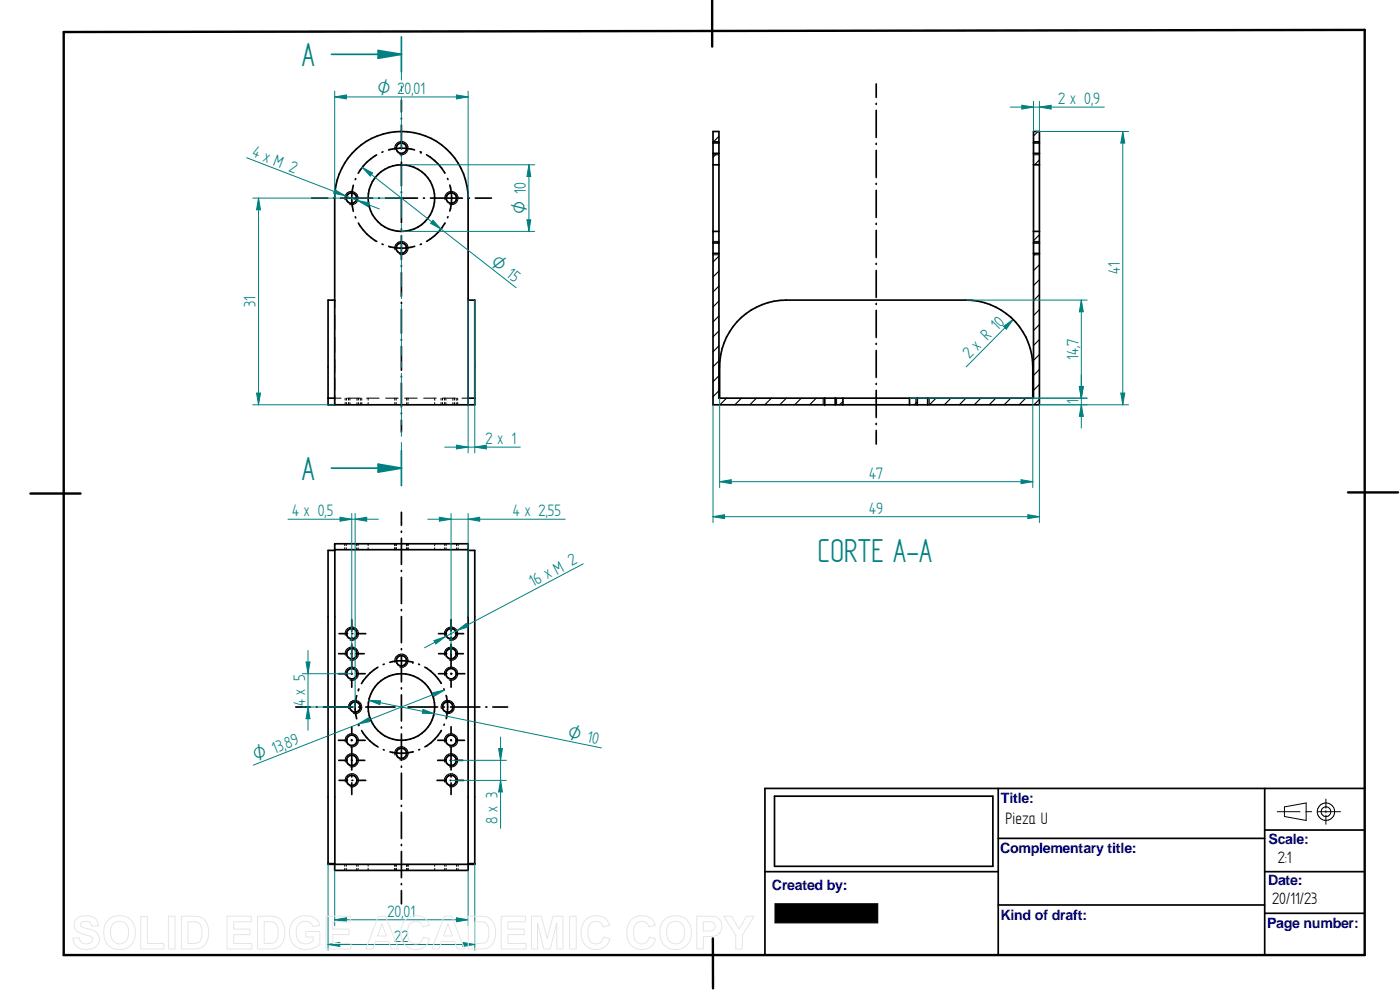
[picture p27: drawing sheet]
<svg xmlns="http://www.w3.org/2000/svg" width="420mm" height="297mm" viewBox="0 0 420 297" stroke-linecap="round" stroke-linejoin="round" font-family="sans-serif">
<defs><g id="words">
<g font-size="11.3" fill="#008080">
<text x="90.5" y="19.8">A</text>
<text x="90.5" y="144">A</text>
<text x="245.3" y="168.7">CORTE A-A</text>
</g>
<g font-size="5.6" fill="#008080">
<text x="317.6" y="31.3">2 x 0,9</text>
<text x="75.5" y="46.9" transform="rotate(21 75.5 46.9)">4 x M 2</text>
<text x="336.1" y="82.2" transform="rotate(-90 336.1 82.2)">41</text>
<text x="76.7" y="92.1" transform="rotate(-90 76.7 92.1)">31</text>
<text x="290.9" y="107.8" transform="rotate(-45 290.9 107.8)">2 x R 10</text>
<text x="323.6" y="107.9" transform="rotate(-90 323.6 107.9)">14,7</text>
<text x="323.6" y="121.2" transform="rotate(-90 323.6 121.2)">1</text>
<text x="145.7" y="133.3">2 x 1</text>
<text x="260.8" y="143.7">47</text>
<text x="87.7" y="154.9">4 x 0,5</text>
<text x="154" y="154.9">4 x 2,55</text>
<text x="260.8" y="154.2">49</text>
<text x="159.9" y="176.2" transform="rotate(-28 159.9 176.2)">16 x M 2</text>
<text x="91.6" y="212" transform="rotate(-90 91.6 212)">4 x 5</text>
<text x="86.1" y="224.7" transform="rotate(-21 86.1 224.7)">89</text>
<text x="149.3" y="247.3" transform="rotate(-90 149.3 247.3)">8 x 3</text>
<text x="116.3" y="275.1">20,01</text>
<text x="118.3" y="282.5">22</text>
</g>
<g font-size="5.6">
<text x="301.7" y="247.1">Pieza U</text>
<text x="383.5" y="259">2:1</text>
<text x="381.8" y="271.3">20/11/23</text>
</g>
<g font-size="5.4" fill="#008080">
<text x="113.3" y="28.2">O 20,01</text>
<text x="157.8" y="64.2" transform="rotate(-90 157.8 64.2)">O 10</text>
<text x="147.1" y="79.1" transform="rotate(38 147.1 79.1)">O 15</text>
<text x="170.2" y="221.4" transform="rotate(11 170.2 221.4)">O 10</text>
<text x="76.8" y="228.3" transform="rotate(-21 76.8 228.3)">O 13,</text>
</g>
<g font-size="4.3" fill="#000080">
<text x="300.4" y="240.9">Title:</text>
<text x="300.1" y="255.9">Complementary title:</text>
<text x="380.7" y="253.3">Scale:</text>
<text x="231.7" y="267">Created by:</text>
<text x="380.6" y="265.5">Date:</text>
<text x="300.3" y="276">Kind of draft:</text>
<text x="380.3" y="278.6">Page number:</text>
</g>
</g></defs>
<path d="M301.2 97.9l2.9-2.1-2.1 3zM304.1 95.8l-14.1 14.3" fill="none" stroke="#008080" stroke-width=".3"/>
<path d="M301.2 97.9l2.9-2.1-2.1 3z" fill="#008080"/>
<path d="M19.1 9.6l390.5-.6v277.6h-390.5zM213.7 0v14M9.1 148.1h15.1M404.6 147.7h15M213.9 281.6l.1 14.9" fill="none" stroke="#000" stroke-width=".72"/>
<g fill="none" stroke="#000" stroke-width=".51">
<path d="M120.5 30.1v3.5M120.5 35.4v.3M120.5 37.5v7.2M93.6 59.4h4.8M100.1 59.4h.3M100.4 59.4a20 20 0 0 1 20.1-19.9 20 20 0 0 1 20 19.9v62.1M100.4 59.4v62.1M102.2 59.4h9.6M106 55.6a15.8 15.8 0 0 0 0 7.8M106.8 53.6l-.2 .3M113 46.5l-.4 .2a14.5 14.5 0 0 0-5.1 5.3M113.6 59.4h.3"/>
<path d="M114.9 45.6l-.3 .1M115.7 59.4h9.6M120.5 46.5v.3M120.5 48.6v7.2M120.5 57.5v.4M120.5 59.6v7.2M124.4 45a14.4 14.4 0 0 0-7.8 0M126.1 45.6h.3M127.1 59.4h.3M128 46.4a14.8 14.8 0 0 1 5.5 5.5M129.2 59.4h9.6M134.3 53.6l.1 .2"/>
<path d="M135 55.5a14.1 14.1 0 0 1 0 7.8M140.6 59.4h.3M142.7 59.4h4.8M106.6 65.1l.2 .3M107.6 66.9a14.3 14.3 0 0 0 5.5 5.5M114.7 73.2l.3 .2M120.5 68.6v.3M120.5 70.7v7.2M120.5 79.7v.3M124.4 73.9a13.9 13.9 0 0 1-7.7 0M126.4 73.2l-.3 .2M133.6 66.9l-.1 .2a14.7 14.7 0 0 1-5.5 5.3"/>
<path d="M134.4 65l-.1 .3M120.5 81.8v7.1M120.5 90.7v.4M120.5 92.8v7.2M140.5 90h2v31.5h-44v-31.5h1.9M98.5 119.5h1.9M120.5 101.8v.3M120.5 103.9v7.2M120.5 112.9v.3M120.5 114.9v7.2M140.5 119.5h2M120.5 123.9v.3"/>
<path d="M120.5 126v3.6M120.5 153.7v3.9M120.5 159.4v.3M100.4 164.9h40.1M100.5 165.1h-2v94.2h44v-94.2h-2M120.5 161.5v7.8M120.5 171.2v.2M120.5 173.2v7.9M101.6 196.1h2.5M101.8 190.1h2.5M105.4 196.1h.2M105.6 185.9v3.5"/>
<path d="M105.6 191.2v.3M105.6 193.3v6.9M105.6 190.1h.3M106.8 196.1h2.5M107.2 190.1h2.6M115.3 199.3l-.3 .1M120.5 182.9v.3M120.5 185v7.8M120.5 194.6v.3M120.5 196.7v7.9M123.9 198.7a13.5 13.5 0 0 0-6.9 0M125.6 199.3l.3 .1"/>
<path d="M131.6 190.1h2.4M131.6 196.1h2.5M135.2 190.1h.3M135.3 196.1h.2M135.4 185.9v3.5M135.4 191.2v.3M135.4 193.3v6.9M136.7 190.1h2.4M136.7 196.1h2.4M88.8 212.1h4.4M94.9 212.1h.3M97.1 212.1h8.8"/>
<path d="M101.6 202.1h2.5M105.4 202.1h.3M105.6 202v.3M105.6 204.1v2.1M105.6 218.1v2.1M107 202.1h2.6M107 208.7a12.5 12.5 0 0 0 0 6.9M107.6 217.4l.1 .2M107.6 212.1h.4M107.7 206.7l-.1 .2M108.5 219.2a13.5 13.5 0 0 0 4.9 4.9M109.8 212.1h8.8"/>
<path d="M113.4 200.2a14.2 14.2 0 0 0-4.9 4.9M120.4 212.1h.3M120.5 206.4v.3M120.5 208.5v7.8M120.5 218.1v.3M122.5 212.1h8.8M127.5 200.2a13.1 13.1 0 0 1 4.9 4.9M131.6 202.1h2.5M132.4 219.2l-.1 .2a14 14 0 0 1-4.8 4.7M133.1 212.1h.3M133.2 206.7l.1 .3M133.3 217.3v.3"/>
<path d="M133.9 208.7a13.8 13.8 0 0 1 0 6.9M135.2 212.1h8.8M135.4 202v.3M135.4 204.1v2.1M135.4 218.1v2.1M135.4 202.1h.2M136.9 202.1h2.6M145.8 212.1h.3M147.9 212.1h4.4M101.6 222.1h2.5M101.7 228.1h2.5M101.8 234.1h2.5"/>
<path d="M105.4 222.1h.3M105.5 228.1h.2M105.6 222v.2M105.6 224.1v6.9M105.6 232.8v.3M105.6 234.9v3.5M105.6 234.1h.3M107 228.1h2.5M107 222.1h2.6M107.2 234.1h2.6M115.1 224.9l.2 .1M120.5 220.2v7.9"/>
<path d="M120.5 229.9v.3M120.5 232v7.8M124 225.6h-.1a13.9 13.9 0 0 1-6.9 0M125.9 224.9l-.2 .1M131.2 234.1h2.6M131.3 228.1h2.5M131.4 222.1h2.6M135.1 228.1h.1M135.1 234.1h.2M135.3 222.1h.2M135.4 222v.2M135.4 224.1v6.9"/>
<path d="M135.4 232.8v.3M135.4 234.9v3.5M136.5 228.1h2.4M136.6 234.1h2.6M136.9 222.1h2.5M232.4 238.9h65.6v21h-65.6zM299.6 236.6v50M379.5 236.6v50M409.6 236.6h-180v50M98.5 259.1h2l-.1-95.9h40.1v95.9h2M100.4 259.3v1.9h40.1v-1.9M120.5 241.6v.3"/>
<path d="M120.5 243.7v7.9M120.5 253.4v.3M120.5 255.5v7.8M299.6 251.5h79.9M379.5 249h30.1M120.5 265.1v.3M120.5 267.2v4M229.6 261.5h70M299.6 271.5h79.9M379.5 261.5h30.1M379.5 274h30.1"/>
<circle cx="105.5" cy="59.4" r="1.57"/>
<circle cx="120.5" cy="59.5" r="10"/>
<circle cx="120.5" cy="44.5" r="1.57"/>
<circle cx="135.5" cy="59.4" r="1.57"/>
<circle cx="120.5" cy="74.5" r="1.58"/>
<circle cx="105.6" cy="190.1" r="1.57"/>
<circle cx="105.6" cy="196.1" r="1.56"/>
<circle cx="120.5" cy="198.3" r="1.56"/>
<circle cx="135.4" cy="190.1" r="1.55"/>
<circle cx="135.4" cy="196.1" r="1.56"/>
<circle cx="105.6" cy="202.1" r="1.56"/>
<circle cx="106.6" cy="212.1" r="1.57"/>
<circle cx="120.5" cy="212.2" r="10"/>
<circle cx="134.4" cy="212.1" r="1.56"/>
<circle cx="135.4" cy="202.1" r="1.57"/>
<circle cx="105.6" cy="234.1" r="1.57"/>
<circle cx="105.6" cy="222.1" r="1.55"/>
<circle cx="105.6" cy="228.1" r="1.56"/>
<circle cx="120.5" cy="226" r="1.55"/>
<circle cx="135.4" cy="234.2" r="1.57"/>
<circle cx="135.4" cy="222.1" r="1.55"/>
<circle cx="135.4" cy="228.1" r="1.56"/>
</g>
<g fill="none" stroke="#000" stroke-width=".3">
<path d="M103.5 59.9a2 2 0 0 1 1.8-2.4 2 2 0 0 1 2.2 2.2 2 2 0 0 1-2.6 1.7M118.5 45a2.01 2.01 0 0 1 1.8-2.5 2.01 2.01 0 0 1 2.2 2.1 2.01 2.01 0 0 1-2.5 1.8M133.6 59.9a2 2 0 0 1 1.7-2.4 2 2 0 0 1 2.2 2.2 2 2 0 0 1-2.6 1.7M118.5 75a2 2 0 0 1 1.7-2.6 2 2 0 0 1 2.2 2.2 2 2 0 0 1-2.4 1.8M100.5 90h.1M100.5 90v2.3M100.5 94.5v4.4M100.4 119.5h2M100.5 101.2v4.4M100.5 107.9v3.9M100.5 113.5v3.5M100.5 118.8v1.3"/>
<path d="M103.6 119.5v.6M104 119.5v.6M104.3 119.5h3.8M104.6 119.5v.6M105 119.5v.6M107.1 119.5v.6M107.6 119.5v.6M108.2 119.5v.6M108.6 119.5v.6M110 119.5h3.8M110.5 119.5v.6M115.7 119.5h3.8"/>
<path d="M118.5 119.5v.6M118.9 119.5v.6M121.4 119.5h3.8M122 119.5v.6M122.5 119.5v.6M127.2 119.5h3.7M130.5 119.5v.6M132.4 119.5v.6M132.8 119.5v.6M132.9 119.5h3.8M133.4 119.5v.6M133.8 119.5v.6"/>
<path d="M135.9 119.5v.6M136.4 119.5v.6M136.9 119.5v.6M137.4 119.5v.6M138.6 119.5h1.9M100.5 120.8v.7M103.6 120.8v.7M104 120.8v.7M104.6 120.8v.7M105 120.8v.7M107.1 120.8v.7M107.6 120.8v.7"/>
<path d="M108.2 120.8v.7M108.6 120.8v.7M110.5 120.8v.7M118.5 120.8v.7M118.9 120.8v.7M122 120.8v.7M122.5 120.8v.7M130.5 120.8v.7M132.4 120.8v.7M132.8 120.8v.7M133.4 120.8v.7M133.8 120.8v.7"/>
<path d="M135.9 120.8v.7M136.4 120.8v.7M136.9 120.8v.7M137.4 120.8v.7M100.5 163.2v.5M100.5 164.3v.6M103.5 163.2v.5M103.5 164.3v.6M103.9 163.2v.5M103.9 164.3v.6M107 163.2v.5M107 164.4v.5"/>
<path d="M107.5 163.2v.5M107.5 164.3v.6M110.5 163.2v.5M110.5 164.3v.6M118.5 163.2v.5M118.5 164.3v.6M118.9 163.2v.5M118.9 164.3v.6M122 163.2v.5M122 164.4v.5M122.5 163.2v.5M122.5 164.3v.6"/>
<path d="M130.5 163.2v.5M130.5 164.4v.5M133.5 163.2v.5M133.5 164.3v.6M133.9 163.2v.5M133.9 164.3v.6M137 163.2v.5M137 164.4v.5M137.5 163.2v.5M137.5 164.3v.6M103.6 190.7a2.01 2.01 0 0 1 1.7-2.6 2.01 2.01 0 0 1 2.3 2.2 2.01 2.01 0 0 1-2.5 1.8M103.6 196.6a2.01 2.01 0 0 1 1.8-2.5 2.01 2.01 0 0 1 2.2 2.2 2.01 2.01 0 0 1-2.5 1.8"/>
<path d="M118.5 198.8a2 2 0 0 1 1.7-2.6 2 2 0 0 1 2.2 2.2 2 2 0 0 1-2.4 1.8M133.4 196.6a2 2 0 0 1 1.8-2.4 2 2 0 0 1 2.1 2.1 2 2 0 0 1-2.4 1.8M133.4 190.7a2 2 0 0 1 1.7-2.6 2 2 0 0 1 2.2 2.2 2 2 0 0 1-2.4 1.8M103.6 202.6a2.02 2.02 0 0 1 1.8-2.5 2.02 2.02 0 0 1 2.2 2.2 2.02 2.02 0 0 1-2.5 1.8M104.6 212.6a2 2 0 0 1 1.8-2.4 2 2 0 0 1 2.2 2.1 2 2 0 0 1-2.5 1.8M132.4 212.6a2 2 0 0 1 1.8-2.4 2 2 0 0 1 2.2 2.2 2 2 0 0 1-2.6 1.7M133.4 202.6a2.01 2.01 0 0 1 1.8-2.5 2.01 2.01 0 0 1 2.2 2.2 2.01 2.01 0 0 1-2.5 1.8M103.6 234.7a2.01 2.01 0 0 1 1.7-2.6 2.01 2.01 0 0 1 2.3 2.1 2.01 2.01 0 0 1-2.5 1.9M103.6 222.7a2.01 2.01 0 0 1 1.7-2.6 2.01 2.01 0 0 1 2.3 2.2 2.01 2.01 0 0 1-2.5 1.8M103.6 228.6a2.01 2.01 0 0 1 1.8-2.5 2.01 2.01 0 0 1 2.2 2.2 2.01 2.01 0 0 1-2.5 1.8M118.5 226.6a2 2 0 0 1 1.7-2.6 2 2 0 0 1 2.2 2.2 2 2 0 0 1-2.4 1.8M133.4 234.7a2 2 0 0 1 1.7-2.6 2 2 0 0 1 2.2 2.2 2 2 0 0 1-2.4 1.8"/>
<path d="M133.4 228.6a2 2 0 0 1 1.8-2.4 2 2 0 0 1 2.1 2.1 2 2 0 0 1-2.4 1.8M133.4 222.7a2 2 0 0 1 1.7-2.6 2 2 0 0 1 2.2 2.2 2 2 0 0 1-2.4 1.8M397.9 239.8v2.7M103.5 259.3v.6M103.9 259.3v.6M107 259.3v.6M107.5 259.3v.6M110.5 259.3v.6M118.5 259.3v.6M118.9 259.3v.6M122 259.3v.6M122.5 259.3v.6"/>
<path d="M130.5 259.3v.6M133.5 259.3v.6M133.9 259.3v.6M137 259.3v.6M137.5 259.3v.6M383.3 243.5h6.8M385.5 242.1l6.5-1.2v5.3l-6.5-1.2zM391.9 243.5h1.7M395.4 243.5h6.9M397.9 243.2v.6M397.9 244.6v2.7M103.5 260.6v.6"/>
<path d="M103.9 260.5v.7M107 260.6v.6M107.5 260.6v.6M110.5 260.5v.7M118.5 260.6v.6M118.9 260.5v.7M122 260.6v.6M122.5 260.6v.6M130.5 260.6v.6M133.5 260.6v.6M133.9 260.5v.7M137 260.6v.6"/>
<path d="M137.5 260.6v.6"/>
<circle cx="397.9" cy="243.5" r="2.62"/>
<circle cx="397.9" cy="243.5" r="1.47"/>
</g>
<g fill="#000">
<circle cx="126.4" cy="45.6" r=".25"/>
<circle cx="123.9" cy="198.7" r=".25"/>
<circle cx="107.6" cy="207" r=".25"/>
<circle cx="107.6" cy="217.4" r=".25"/>
</g>
<path d="M75.9 59.4h44.6M77.6 59.4l.6 3.5h-1.2zM75.9 121.5h24.5" fill="none" stroke="#008080" stroke-width=".3"/>
<path d="M77.6 59.4l.6 3.5h-1.2z" fill="#008080"/>
<path d="M77 117.9h1.2l-.6 3.6z" fill="none" stroke="#008080" stroke-width=".3"/>
<path d="M77 117.9h1.2l-.6 3.6z" fill="#008080"/>
<g fill="none" stroke="#008080" stroke-width=".3">
<path d="M120.5 16.3v7.7M120.5 25.8v1.7M120.5 29.3v15.4M77.6 59.4v62.1M120.5 46.5v1.7M120.5 50v15.4M120.5 67.2v1.7M120.5 70.7v15.4M120.5 87.8v1.8M120.5 91.4v15.4M120.5 108.5v1.7M120.5 112.1v15.4"/>
<path d="M120.5 129.2v1.7M120.5 132.8v7.7"/>
</g>
<path d="M99.5 16.3h21v5.2M120.5 135.2v5.3" fill="none" stroke="#008080" stroke-width=".51"/>
<path d="M113.5 15.2l7 1.1-7 1.2z" fill="#008080"/>
<path d="M113.5 15.2l7 1.1-7 1.2zM99.5 140.5h21" fill="none" stroke="#008080" stroke-width=".51"/>
<path d="M113.5 139.3l7 1.2-7 1.1z" fill="#008080"/>
<path d="M120.5 11v5.3M113.5 139.3l7 1.2-7 1.1zM120.5 140.5v5.2" fill="none" stroke="#008080" stroke-width=".51"/>
<g fill="none" stroke="#000" stroke-width=".34">
<path d="M311.5 39.5l-1.3 1.3M215.2 46l-1.2 1.2M215.8 40.9l-1.8 1.8M311.9 48l-1.4 1.4M214.2 69.4l-.2 .2M215.8 72.3l-.6 .6M215.8 76.8l-1.8 1.8M310.9 76l-.7 .7M311.9 70.4l-1.7 1.8M311.9 79.4l-1.7 1.8M215.8 81.3l-1.8 1.8M215.8 85.8l-1.8 1.8"/>
<path d="M215.8 90.3l-1.8 1.8M215.8 94.8l-1.8 1.8M215.8 99.3l-1.8 1.8M311.9 92.9l-1.7 1.8M311.9 97.4l-1.7 1.8M311.9 83.9l-1.7 1.8M311.9 88.4l-1.7 1.8M215.8 103.8l-1.8 1.8M215.8 108.2l-1.8 1.9M215.8 112.7l-1.8 1.9M215.8 117.2l-1.8 1.8M218 119.5l-1.9 2"/>
<path d="M222.5 119.5l-2 2M227 119.5l-2 2M231.5 119.5l-2 2M236 119.5l-2 2M240.5 119.5l-2 2M245 119.5l-2 2M280.9 119.5l-2 2M285.4 119.5l-2 2M289.9 119.5l-2 2M294.4 119.5l-2 2M298.9 119.5l-2 2M303.3 119.5l-1.9 2"/>
<path d="M307.8 119.5l-2 2M311.9 119.8l-1.6 1.7M311.9 101.9l-1.7 1.8M311.9 106.3l-1.7 1.9M311.9 110.8l-1.7 1.8M311.9 115.3l-1.7 1.8M253 120.4l-1 1.1M275.3 120.6l-.9 .9"/>
</g>
<circle cx="247.5" cy="121.5" r=".17" fill="#000"/>
<g fill="none" stroke="#000" stroke-width=".51">
<path d="M214 39.5h1.8v80h94.4v-80h1.7v82h-97.9zM263 25.2v4M263 31v.3M263 33.1v8.1M214 49.4h1.8M214 46h1.8M214 42.9h1.8M263 43v.3M263 45.1v8.2M263 55v.3M263 57.1v8.1M310.2 42.9h1.7"/>
<path d="M310.2 49.4h1.7M310.2 46h1.7M214 69.4h1.8M214 72.9h1.8M214 76h1.8M263 67v.4M263 69.1v8.2M263 79v.3M310.2 69.4h1.7M310.2 72.9h1.7M310.2 76h1.7M263 81.2v8"/>
<path d="M263 91.1v.3M263 93.1v8.2M247.5 119.5v2M250.6 119.5v2M253 119.5v2M263 103v.3M263 105.2v8M263 115.1v.3M263 117.1v8.2M273 119.5v2M275.3 119.5v2M278.4 119.5v2"/>
<path d="M310 119.5v-9.4a20 20 0 0 0-20-20.1h-54a20 20 0 0 0-20 20.1v9.4M263 127v.4M263 129.2v4"/>
</g>
<path d="M214 42.5h1.8M214 46.4h1.8M310.2 42.5h1.7M310.2 46.4h1.7M214 72.4h1.8M214 76.5h1.8M310.2 72.4h1.7M310.2 76.5h1.7M247 119.5v2M251.1 119.5v2M274.9 119.5v2M278.9 119.5v2" fill="none" stroke="#000" stroke-width=".3"/>
<path d="M135.4 154.1v42M140.5 154.1v31M140.5 155.8l3.5-.6v1.2z" fill="none" stroke="#008080" stroke-width=".3"/>
<path d="M140.5 155.8l3.5-.6v1.2z" fill="#008080"/>
<path d="M131.9 155.2l3.5 .6-3.5 .6z" fill="none" stroke="#008080" stroke-width=".3"/>
<path d="M131.9 155.2l3.5 .6-3.5 .6z" fill="#008080"/>
<path d="M214 121.5v35.3M311.9 121.5v35.3M128.4 155.8h41.2M214 155l3.5-.6v1.2z" fill="none" stroke="#008080" stroke-width=".3"/>
<path d="M214 155l3.5-.6v1.2z" fill="#008080"/>
<path d="M308.5 154.4l3.4 .6-3.4 .6z" fill="none" stroke="#008080" stroke-width=".3"/>
<path d="M308.5 154.4l3.4 .6-3.4 .6z" fill="#008080"/>
<path d="M216 119.5v26.8M310 119.5v26.8M214 155h97.9M216 144.5l3.4-.6v1.2z" fill="none" stroke="#008080" stroke-width=".3"/>
<path d="M216 144.5l3.4-.6v1.2z" fill="#008080"/>
<path d="M306.4 143.9l3.6 .6-3.6 .6z" fill="none" stroke="#008080" stroke-width=".3"/>
<path d="M306.4 143.9l3.6 .6-3.6 .6z" fill="#008080"/>
<path d="M120.5 49.4h40M120.5 69.4h40M158.1 66h1.2l-.6 3.4zM216 144.5h94" fill="none" stroke="#008080" stroke-width=".3"/>
<path d="M158.1 66h1.2l-.6 3.4z" fill="#008080"/>
<path d="M158.7 49.4l.6 3.6h-1.2z" fill="none" stroke="#008080" stroke-width=".3"/>
<path d="M158.7 49.4l.6 3.6h-1.2z" fill="#008080"/>
<path d="M158.7 49.4v20M175 169.2l-47.6 25.2M130.2 192.2l3.4-1.1-2.8 2.1z" fill="none" stroke="#008080" stroke-width=".3"/>
<path d="M130.2 192.2l3.4-1.1-2.8 2.1z" fill="#008080"/>
<path d="M137.1 189.2l2.8-2.1 .6 1z" fill="none" stroke="#008080" stroke-width=".3"/>
<path d="M137.1 189.2l2.8-2.1 .6 1z" fill="#008080"/>
<path d="M100.4 276l3.6-.6v1.2zM100.4 261.2v16.5M140.5 261.2v16.5" fill="none" stroke="#008080" stroke-width=".3"/>
<path d="M100.4 276l3.6-.6v1.2z" fill="#008080"/>
<path d="M137 275.4l3.5 .6-3.5 .6z" fill="none" stroke="#008080" stroke-width=".3"/>
<path d="M137 275.4l3.5 .6-3.5 .6z" fill="#008080"/>
<path d="M110.7 210.1l3.5 .2-.2 1.1zM110.7 210.1l69.8 14.3M100.4 276h40.1" fill="none" stroke="#008080" stroke-width=".3"/>
<path d="M110.7 210.1l3.5 .2-.2 1.1z" fill="#008080"/>
<path d="M126.9 212.9l3.4 1.2-3.6-.1z" fill="none" stroke="#008080" stroke-width=".3"/>
<path d="M126.9 212.9l3.4 1.2-3.6-.1z" fill="#008080"/>
<path d="M98.5 259.1v26M142.5 259.1v26M98.5 283.4l3.5-.6v1.2z" fill="none" stroke="#008080" stroke-width=".3"/>
<path d="M98.5 283.4l3.5-.6v1.2z" fill="#008080"/>
<path d="M139 282.8l3.5 .6-3.5 .6z" fill="none" stroke="#008080" stroke-width=".3"/>
<path d="M139 282.8l3.5 .6-3.5 .6z" fill="#008080"/>
<path d="M135.4 228.1h16.6M135.4 234.1h16.6M149.6 224.6h1.2l-.6 3.5zM98.5 283.4h44" fill="none" stroke="#008080" stroke-width=".3"/>
<path d="M149.6 224.6h1.2l-.6 3.5z" fill="#008080"/>
<path d="M150.2 234.1l.6 3.5h-1.2z" fill="none" stroke="#008080" stroke-width=".3"/>
<path d="M150.2 234.1l.6 3.5h-1.2z" fill="#008080"/>
<path d="M100.4 27.3v32.1M137 28.5l3.5 .6-3.5 .6zM140.5 27.3v32.1M150.2 221.1v27.4" fill="none" stroke="#008080" stroke-width=".3"/>
<path d="M137 28.5l3.5 .6-3.5 .6z" fill="#008080"/>
<path d="M100.4 29.1l3.6-.6v1.2z" fill="none" stroke="#008080" stroke-width=".3"/>
<path d="M100.4 29.1l3.6-.6v1.2z" fill="#008080"/>
<path d="M100.4 29.1h40.1M290 90h36.3M324.5 90l.6 3.6h-1.2zM273 119.5h53.3" fill="none" stroke="#008080" stroke-width=".3"/>
<path d="M324.5 90l.6 3.6h-1.2z" fill="#008080"/>
<path d="M323.9 116h1.2l-.6 3.5z" fill="none" stroke="#008080" stroke-width=".3"/>
<path d="M323.9 116h1.2l-.6 3.5z" fill="#008080"/>
<path d="M311.1 39.5h27.6M324.5 90v29.5M336.4 117.9h1.2l-.6 3.6zM311.9 121.5h26.8" fill="none" stroke="#008080" stroke-width=".3"/>
<path d="M336.4 117.9h1.2l-.6 3.6z" fill="#008080"/>
<path d="M337 39.5l.6 3.4h-1.2z" fill="none" stroke="#008080" stroke-width=".3"/>
<path d="M337 39.5l.6 3.4h-1.2z" fill="#008080"/>
<path d="M310.2 30.4v9.1M311.9 32.1l3.6-.5v1.1zM311.9 30.4v9.1M337 39.5v82" fill="none" stroke="#008080" stroke-width=".3"/>
<path d="M311.9 32.1l3.6-.5v1.1z" fill="#008080"/>
<path d="M306.7 31.6l3.5 .5-3.5 .6z" fill="none" stroke="#008080" stroke-width=".3"/>
<path d="M306.7 31.6l3.5 .5-3.5 .6z" fill="#008080"/>
<path d="M303.2 32.1h28.2M310.2 119.5h16.1M311.9 121.5h14.4M324.5 121.5l.6 3.4h-1.2z" fill="none" stroke="#008080" stroke-width=".3"/>
<path d="M324.5 121.5l.6 3.4h-1.2z" fill="#008080"/>
<path d="M323.9 116h1.2l-.6 3.5z" fill="none" stroke="#008080" stroke-width=".3"/>
<path d="M323.9 116h1.2l-.6 3.5z" fill="#008080"/>
<path d="M324.5 112.4v16M91.9 198.6h1.1l-.6 3.5zM90.7 202.1h14.9M90.7 212.1h15.9" fill="none" stroke="#008080" stroke-width=".3"/>
<path d="M91.9 198.6h1.1l-.6 3.5z" fill="#008080"/>
<path d="M92.4 212.1l.6 3.5h-1.1z" fill="none" stroke="#008080" stroke-width=".3"/>
<path d="M92.4 212.1l.6 3.5h-1.1z" fill="#008080"/>
<path d="M102.1 155.2l3.5 .6-3.5 .6zM105.6 154.1v48M106.6 154.1v58M92.4 195.2v23.9" fill="none" stroke="#008080" stroke-width=".3"/>
<path d="M102.1 155.2l3.5 .6-3.5 .6z" fill="#008080"/>
<path d="M106.6 155.8l3.5-.6v1.2z" fill="none" stroke="#008080" stroke-width=".3"/>
<path d="M106.6 155.8l3.5-.6v1.2z" fill="#008080"/>
<path d="M140.5 90v45.9M142.5 90v45.9M137 133.6l3.5 .6-3.5 .5zM86.4 155.8h27.2" fill="none" stroke="#008080" stroke-width=".3"/>
<path d="M137 133.6l3.5 .6-3.5 .5z" fill="#008080"/>
<path d="M142.5 134.2l3.5-.6v1.1z" fill="none" stroke="#008080" stroke-width=".3"/>
<path d="M142.5 134.2l3.5-.6v1.1z" fill="#008080"/>
<path d="M108.7 50.2l3.1 1.7-.7 .9zM108.7 50.2l46.2 36.1M133.5 134.2h22.7" fill="none" stroke="#008080" stroke-width=".3"/>
<path d="M108.7 50.2l3.1 1.7-.7 .9z" fill="#008080"/>
<path d="M130 66.1l2.3 2.6-3.1-1.7z" fill="none" stroke="#008080" stroke-width=".3"/>
<path d="M130 66.1l2.3 2.6-3.1-1.7z" fill="#008080"/>
<path d="M74 47.3l39.9 15.4M107.3 60.2l3.5 .7-.4 1.1z" fill="none" stroke="#008080" stroke-width=".3"/>
<path d="M107.3 60.2l3.5 .7-.4 1.1z" fill="#008080"/>
<path d="M100.5 56.9l3.1 1.8-3.5-.7z" fill="none" stroke="#008080" stroke-width=".3"/>
<path d="M100.5 56.9l3.1 1.8-3.5-.7z" fill="#008080"/>
<path d="M130 207.8l3.4-.7-3 1.8zM133.4 207.1l-57.4 22.5" fill="none" stroke="#008080" stroke-width=".3"/>
<path d="M130 207.8l3.4-.7-3 1.8z" fill="#008080"/>
<path d="M107.6 217.2l3-1.8 .4 1.1z" fill="none" stroke="#008080" stroke-width=".3"/>
<path d="M107.6 217.2l3-1.8 .4 1.1z" fill="#008080"/>
<g fill="none" stroke="#e6e6e6" stroke-width=".3">
<path d="M22.9 275.8a4.7 4.7 0 0 1 6 .1l.4 .9 .2 1-2 .1a1.82 1.82 0 0 0-1.5-1.5 1.82 1.82 0 0 0-1.8 1v.2a3 3 0 0 0 2.6 1.2 3 3 0 0 1 2.8 1.9 3 3 0 0 1-.8 3.4 4.9 4.9 0 0 1-6.3-.7l-.6-1.9 1.8-.2a2.14 2.14 0 0 0 1.9 1.9 2.14 2.14 0 0 0 2.2-1.3 1.42 1.42 0 0 0-1.4-1.2 5.4 5.4 0 0 1-3.8-1.9 2.71 2.71 0 0 1 .3-3zM32.8 275.7a4.9 4.9 0 0 1 5.8-.2 4.9 4.9 0 0 1 1.9 5.6 4.8 4.8 0 0 1-5.9 3.7 4.8 4.8 0 0 1-3.4-6.1 4.4 4.4 0 0 1 1.6-3zM33.9 277.2a2.78 2.78 0 0 1 3.3-.5 2.78 2.78 0 0 1 1.4 3.1 2.78 2.78 0 0 1-2.7 3.4 2.78 2.78 0 0 1-2.7-3.4l.2-1.7zM42.2 275h2v8.1h5v1.6h-7zM50.5 274.9h2v9.8h-2zM54.4 274.9h3.6a4.1 4.1 0 0 1 4.6 4.5 4.3 4.3 0 0 1-4.1 5.3h-4.1zM56.4 276.6a4.6 4.6 0 0 1 3.4 .5 5.4 5.4 0 0 1 .1 5.5l-1 .4-2.5 .1zM68.1 274.9h7.3v1.7h-5.3v2.2h4.9v1.6h-4.9v2.7h5.5v1.6h-7.5zM77.3 274.9h3.6a4.1 4.1 0 0 1 4.6 4.5 4.3 4.3 0 0 1-4.1 5.3h-4.1zM79.3 276.6a4.6 4.6 0 0 1 3.4 .5 5.4 5.4 0 0 1 .1 5.5l-1.1 .4-2.4 .1zM88.1 276.2a5.2 5.2 0 0 1 7.2 0l.6 1.4-2 .4a2.67 2.67 0 0 0-3.3-1.4 2.67 2.67 0 0 0-1.7 3.1 3 3 0 0 0 1.6 3.2 3 3 0 0 0 3.5-.5v-1.3h-2.2v-1.6h4.2v3.9a5.7 5.7 0 0 1-8.6-1 6 6 0 0 1 .7-6.2zM97.9 274.9h7.2v1.7h-5.2v2.2h4.9v1.6h-4.9v2.7h5.4v1.6h-7.4z"/>
<path d="M113.5 274.9h2.2l3.9 9.8h-2.1l-.9-2.2h-3.9l-.8 2.2h-2.1zM114.6 277.2l1.4 3.6h-2.7zM121.6 276.1a4.3 4.3 0 0 1 7.3 1.5l-2 .5a2.33 2.33 0 0 0-2.7-1.6 2.33 2.33 0 0 0-1.8 2.6 3.3 3.3 0 0 0 1.6 4 2.3 2.3 0 0 0 3.1-2l1.8 .6a4.4 4.4 0 0 1-5.1 3.1 4.4 4.4 0 0 1-3.5-4.9l.2-1.9zM133.3 274.9h2.2l3.9 9.8h-2.1l-.9-2.2h-3.9l-.8 2.2h-2.1zM134.4 277.2l1.4 3.6h-2.7zM140.5 274.9h3.6a4.1 4.1 0 0 1 4.6 4.5 4.3 4.3 0 0 1-4 5.3h-4.2zM142.5 276.6a4.6 4.6 0 0 1 3.5 .5 5.4 5.4 0 0 1 0 5.5l-1 .4-2.5 .1zM150.4 274.9h7.3v1.7h-5.3v2.2h4.9v1.6h-4.9v2.7h5.5v1.6h-7.5zM159.5 274.9h3l1.7 6.7 1.7-6.7h3v9.8h-1.8v-7.7l-2 7.7h-1.9l-1.9-7.7v7.7h-1.8zM170.9 274.9h2v9.8h-2zM175.7 276.1a4.3 4.3 0 0 1 7.3 1.5l-2 .5a2.33 2.33 0 0 0-2.7-1.6 2.33 2.33 0 0 0-1.8 2.6 3.3 3.3 0 0 0 1.6 4 2.3 2.3 0 0 0 3.1-2l1.8 .6a4.4 4.4 0 0 1-5.1 3.1 4.4 4.4 0 0 1-3.5-4.9l.2-1.9zM189.4 276.1a4.3 4.3 0 0 1 7.3 1.5l-2 .5a2.33 2.33 0 0 0-2.7-1.6 2.33 2.33 0 0 0-1.8 2.6 3.3 3.3 0 0 0 1.6 4 2.3 2.3 0 0 0 3.1-2l1.9 .6a4.4 4.4 0 0 1-5.2 3.1 4.4 4.4 0 0 1-3.5-4.9l.3-1.9z"/>
<path d="M199.7 275.7a4.9 4.9 0 0 1 5.8-.2 4.9 4.9 0 0 1 1.9 5.6 4.8 4.8 0 0 1-5.9 3.7 4.8 4.8 0 0 1-3.4-6.1 4.4 4.4 0 0 1 1.6-3zM200.8 277.2a2.78 2.78 0 0 1 3.3-.5 2.78 2.78 0 0 1 1.4 3.1 2.78 2.78 0 0 1-2.7 3.4 2.78 2.78 0 0 1-2.7-3.4l.2-1.7zM209.1 274.9h3.2a4 4 0 0 1 3.8 1.1 3.1 3.1 0 0 1 .1 3.6 3.1 3.1 0 0 1-3.3 1.4h-1.8v3.7h-2zM211.1 276.6a3.8 3.8 0 0 1 3.2 .5 1.45 1.45 0 0 1 0 1.7 1.45 1.45 0 0 1-1.6 .5l-1.6 .1zM217.2 274.9h2.3l2.3 3.9 2.2-3.9h2.3l-3.5 5.7v4.1h-2v-4.1z"/>
</g>
<path d="M232.6 271.2h30.8v5.7h-30.8z" fill="#000" stroke="#000" stroke-width=".35"/>
<use href="#words"/>
</svg>
